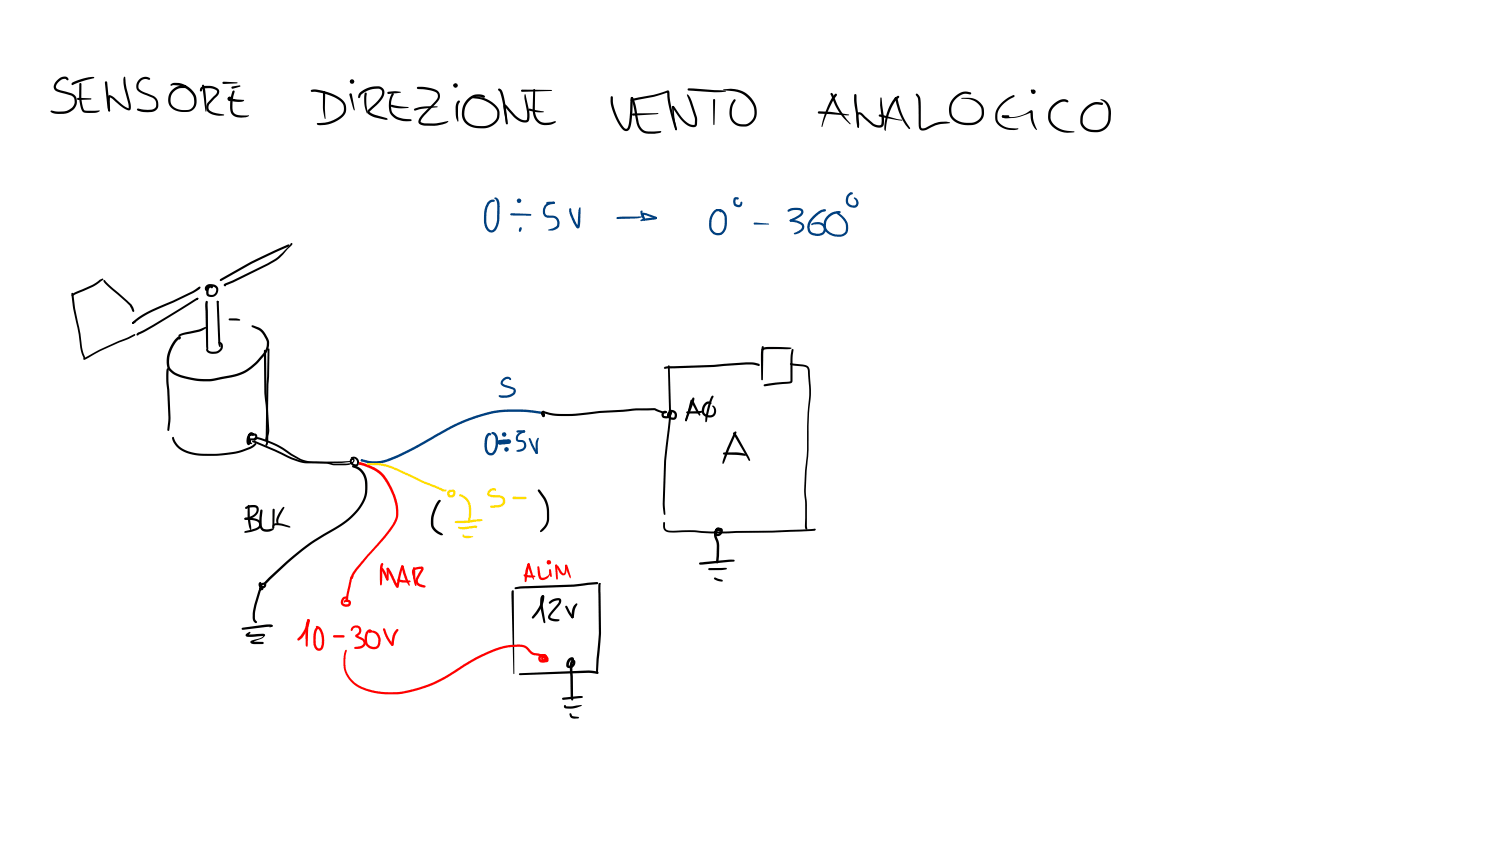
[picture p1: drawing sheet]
<svg xmlns="http://www.w3.org/2000/svg" width="449mm" height="254mm" viewBox="0 0 449 254" stroke-linecap="round" stroke-linejoin="round" font-family="sans-serif">
<g fill="#000">
<path d="M17.1 24.1a2.25 2.25 0 0 1 3.2-.8l.3 .4-.1 .3-.3 .1-.5-.4a2.88 2.88 0 0 0-2.9 2.6l.7 .6 4 1.1a2.89 2.89 0 0 1 .3 5 6.5 6.5 0 0 1-6 .9l-.7-.5 .3-.3 1.4 .3a5.3 5.3 0 0 0 4.6-1 2.21 2.21 0 0 0-.1-3.8l-3.1-.8a1.9 1.9 0 0 1-2.1-1.8l.3-.9zM21.6 24.8l4-1.4 2-.3 .7 .2-4.7 1.4-1.8 .8-.4-.3zM23.2 29.4l4.1 .1 .2 .2-.2 .1-3.9 .2-.2-.1zM23.9 25h.4l.1 .2v4a7.5 7.5 0 0 0 .9 3.8l1 .2 3.5-.1 .1 .2-.2 .2a5.3 5.3 0 0 1-3.4 .4 1.74 1.74 0 0 1-2.1-1.8l-.5-2.9zM31.6 24.5l.2-.1 .4 .3 .7 8.6a.67 .67 0 0 1-.6-.9zM37.2 23.1l.2-.1 .2 .4a23.3 23.3 0 0 0 1.4 7.2l.3 1.4a.85 .85 0 0 1-.4 1.1 .85 .85 0 0 1-1.1-.3l-5-3.7 .2-.1v4.2l-.4 .1-.2-4.5 .4-.3 1 .4 3.1 2.6 1.7 1-.1-1.5a23.5 23.5 0 0 1-1.5-7.1zM32.7 32.9l.3 .3-.2 .2-.3-.2zM41.7 23.9a2.37 2.37 0 0 1 3.4-.3l-.4 .4-.5-.2a2.02 2.02 0 0 0-2.3 .8 2.02 2.02 0 0 0 .2 2.4l4 1.8a2.52 2.52 0 0 1 1.5 2.6 2.52 2.52 0 0 1-2.1 2.2 8.5 8.5 0 0 1-4.2-.4l-.3-.3 .4-.4a8.2 8.2 0 0 0 4.7 .2 1.99 1.99 0 0 0-.3-3.4l-1.9-.7a3.9 3.9 0 0 1-2.9-2 2.81 2.81 0 0 1 .7-2.7zM51.2 25.3l.5-.3a6.4 6.4 0 0 1 7 3.5l.3 1.7a3.2 3.2 0 0 1-4.1 3.4 3.8 3.8 0 0 1-4.4-4.2 4.2 4.2 0 0 1 3.8-3.7h1.5l.3 .4-.3 .3h-1.5a3.3 3.3 0 0 0-2.9 2.3 3.3 3.3 0 0 0 .9 3.6 5.4 5.4 0 0 0 5.3 .1l.5-.8a4.2 4.2 0 0 0-2.2-5 6.4 6.4 0 0 0-3.8-1.1l-.8 .3zM60.3 26.2a5 5 0 0 1 5.3 .6 1.66 1.66 0 0 1-.6 2.1l-2.2 2.4a1.36 1.36 0 0 0 .3 2l1 .5 3.2 .7a5.8 5.8 0 0 1-4.5-.6 2.03 2.03 0 0 1-.5-3.1l2.6-2.6 .2-.9a2.86 2.86 0 0 0-2.4-.9l-1.8 .2-.6 .9a.84 .84 0 0 1-.1-1.2zM60.7 25.5l.2-.1a4.4 4.4 0 0 1 .8 2.7l.2 4.9-.1 .5a6.7 6.7 0 0 1-.6-3.5zM66.8 24.6l4.5 .2-4.3 .4-.2-.1z"/>
<path d="M68.4 29.4l4.7 .5 .1 .2a5 5 0 0 1-4.8-.5zM68.7 29.3l.3-.1 1.5 .6v.3a1.87 1.87 0 0 1-1.9-.5zM69.5 26.1l2.4-.5 .3 .2-2.5 .8-.2-.1zM69.7 27.3l.4-.2 .3 .3-.3 1.2a7.1 7.1 0 0 0 .1 5.3l1.3 .6 3.2 .2-1 .5h-2.3a2.59 2.59 0 0 1-2.4-3l.2-2.6zM93.3 27a11.1 11.1 0 0 1 7.2 1.5 4.4 4.4 0 0 1 3.3 4.6l-.1 .7a7.5 7.5 0 0 1-6.2 3.7h-2.2l-.3-.3 .4-.3a9.9 9.9 0 0 0 6.4-1.9 3 3 0 0 0 1.3-3 3 3 0 0 0-2.1-2.5 16 16 0 0 0-7.4-1.9l-.3-.1zM97 27.4h.5l.1 .2-.1 8.1-.6-3.1zM104.9 28.1l.3-.1 .3 .3 .9 4.6-.1 .2-.4-.7-1.1-4zM107.9 27.8a6.8 6.8 0 0 1 6.6-1.6 2.21 2.21 0 0 1 .1 3.4l-1.2 1.5-2.6 2.5 1.4 .7 3.9 1.2 .2 .3-.7 .1-3.2-.7a3.3 3.3 0 0 1-2.2-1.4l.1-.7 1-1a7.3 7.3 0 0 0 3.3-4.3 1.12 1.12 0 0 0-1.2-1.2 6.6 6.6 0 0 0-5.2 2.1l-.2 .5-.5 .2v-.9zM109.5 27.8h.4l.1 .3-.1 2.5 .4 3.3-.2 .1-.4-1-.4-2-.1-2zM116.2 27.6l2.3-.2 1.8 .3-3.8 .5-.2-.1zM117.2 31.5l5.4 .7-2.7 .3a4 4 0 0 1-2.8-.8zM117.5 28.1l.3-.2 .3 .3a6.8 6.8 0 0 0-.7 5 3.5 3.5 0 0 0 2.3 2.1l3.5 .5h.2v.4a6.1 6.1 0 0 1-5.7-1.4 6 6 0 0 1-.5-6.1z"/>
<path d="M124.4 32.6a14.5 14.5 0 0 1 6.9-.6l-5 .7-1.8 .5-.4-.3zM125.1 26.1l1.7-.1a7.1 7.1 0 0 1 4.7 1.5 2.45 2.45 0 0 1-.7 3.5l-4.4 4.8a.6 .6 0 0 0-.3 .7 .6 .6 0 0 0 .7 .4l.3 .1a17 17 0 0 0 6.8-.6l.5-.1v.3a10.3 10.3 0 0 1-7 1.1l-.4-.1a1.34 1.34 0 0 1-1.4-.8 1.34 1.34 0 0 1 .4-1.6l4.4-4.7a2.1 2.1 0 0 0 .9-2.1v-.1a2.15 2.15 0 0 0-2.1-1.2l-3.8-.4-.4-.3zM137.4 30.2l.2-.1 .4 .4-.6 1.5v4.5a7.9 7.9 0 0 1-.7-4.8zM140.3 29.7a4.4 4.4 0 0 1 5-1.1l.2 .4-.5 .3a4.5 4.5 0 0 0-5.7 5.3 4.3 4.3 0 0 0 5.1 3.2 4 4 0 0 0 4.7-4.3v-.1a7.2 7.2 0 0 0-5.8-3.8l-1.8-.3a7.6 7.6 0 0 1 8.1 3.5l.2 .7a4.7 4.7 0 0 1-5.4 5 5.1 5.1 0 0 1-5.8-3.5 6 6 0 0 1 1.7-5.3zM149.5 26.6h.3l.7 .5 .8 2.4 1 7.5-.3 .3-.2-.2a36.5 36.5 0 0 0-2-9.7l-.4-.5zM151.2 31.4a.95 .95 0 0 1 1.1 .6l2.3 2.6a3.4 3.4 0 0 0 3.4 1.4l.1-1.8-.8-4.7 .2-1.3 .2 .5a20.1 20.1 0 0 1 1.1 6.4v.7a1.46 1.46 0 0 1-2.3 .8l-1.1-.5-1.3-1.1-2.8-3 .3-.2 .7 5.2-.3 .3-.2-.2-.8-5zM156.4 27l9.2 .1-9 .4-.2-.1zM158.6 32.7l4.6 .8-.8 .2-1.9-.1-1.7-.4-.3-.3zM160 26.8h.4l.1 .2-.1 5.7a3.5 3.5 0 0 0 3.3 4.1l2.8-.5 .2 .2a3.9 3.9 0 0 1-3.6 1 4.2 4.2 0 0 1-3.3-4.8zM183.3 28.9h.4a16.3 16.3 0 0 0 3.1 8.9l1 .8 .3-.1 .3-.5 .4-2.4 .4-6.1 .3-.4 .4 .3-.4 6.2-.4 2.4a1.39 1.39 0 0 1-1.1 1.3 1.39 1.39 0 0 1-1.6-.8 16.4 16.4 0 0 1-3.2-9.3zM189.2 29.8l6.8-1.4 4.2-1.3a.58 .58 0 0 1 .6 .7l.5 3.9 1.7 7-.2 .4-.3-.2-.3-1.2-1.6-5.9-.5-4.2 .3 .1-4.3 1.3-6.6 1.3-.3-.1zM189.3 29.2l.4-.1a10 10 0 0 1 1.5 5.5l.4 2.2a3.3 3.3 0 0 0 1.9 2.5l.9 .1 3.7-.1 .3 .2-.2 .3a8.6 8.6 0 0 1-5.2 0l-.4-.2a4.4 4.4 0 0 1-1.6-2.6z"/>
<path d="M189.6 34.1l7.9-.1-.8 .3-6.8 .4-.2-.1zM201.7 31.8l.5 .2 2.2 3a4.4 4.4 0 0 0 3.9 2.4l.1-2-2.4-6.9 .2-.2 .5 .4 .8 1.7 1.6 4.8v2a1.22 1.22 0 0 1-2 .8l-1.5-.8a15.7 15.7 0 0 1-3.7-4.7zM201.6 31.9l.3-.1 .3 .3 .1 3 .8 3.7-.3 .3-.3-.2-.6-3.7zM206.3 26.6l1.9-.1 9.6 .8a2.54 2.54 0 0 1-2.1 .4l-9.2-.6-.3-.3zM214 29.8h.4l.1 .2-.2 7.3-.2 .2-.1-.2zM217 26.8a8.1 8.1 0 0 1 9.8 5 4.4 4.4 0 0 1-1 5 4.4 4.4 0 0 1-5.1 .7 5 5 0 0 1-1.2-6.8l.6-.8 .5-.1 .1 .4-.6 .9a4.3 4.3 0 0 0 1.1 5.9 3.7 3.7 0 0 0 4.2-.8 3.7 3.7 0 0 0 .7-4.1 7.4 7.4 0 0 0-7-4.8l-2.1-.2zM245.4 33.5h3.7l5.6 1-.7 .1-8.4-.5-.3-.4zM249.2 27.9l.2-.1 .5 .4 1.9 4.4 2.2 3.2 1.1 1.3-.1 .2a16.7 16.7 0 0 1-4.5-5.8l-1.4-3.2zM250.4 28.2l.3-.1 .4 .3a37.1 37.1 0 0 0-4.6 9.7l-.1-.2a24.1 24.1 0 0 1 4-9.7zM256.3 28.3h.5l.1 .2 .8 8.5v1.1l-.3 .2-.2-.2-.4-4.1a15 15 0 0 1-.5-5.7zM257.2 33.8l.6-.1 .7 .2 3.5 3.2a1.8 1.8 0 0 0 2.3 .3l.2-1.2a26 26 0 0 1-.4-6.8l.2-.2 .1 .2 .2 2.1a14.9 14.9 0 0 1 .5 5.8 1.57 1.57 0 0 1-2.4 .8l-1.1-.5-3.4-3.1-.5-.2-.3 1.7 .3 2.1-.3 .2a6.7 6.7 0 0 1-.4-4.3zM257.3 37.9h.1l.2 .3-.2 .1z"/>
<path d="M263.7 34.4h.8l6.2 1.7h-1.1l-5.7-1.1-.3-.3zM268.5 29.2l.2-.1 .4 .3-.6 .8-.3-.3zM268.5 29.2h.5l.3 .6a22.4 22.4 0 0 0 3.7 8.8l-.1 .1a13.4 13.4 0 0 1-3.5-5.8zM268.4 29.4l1-.7 .4 .4a15.7 15.7 0 0 0-4.1 9.8v.3l-.3-.1a14 14 0 0 1 3-9.7zM274.8 28.1l.4 .1 .9 1.3 .1 8 .2 .9a1.12 1.12 0 0 0 1.6-.2 8.1 8.1 0 0 1 7-1.4l-.2 .1a17.5 17.5 0 0 0-7.4 2.2 1.32 1.32 0 0 1-1.4-.2 1.32 1.32 0 0 1-.4-1.3l-.2-7.2-.1-1-.6-1zM286.1 29.2a4.6 4.6 0 0 1 4.1-1.7l.9 .2 .2 .3-.3 .3-.9-.1a4.6 4.6 0 0 0-4.2 2.4 4.6 4.6 0 0 0 .4 4.9 6.4 6.4 0 0 0 7.3 .4l.4-.5a3.2 3.2 0 0 0 .4-2.7 4.7 4.7 0 0 0-3.8-3l-2.1-.1-.1-.2a6.4 6.4 0 0 1 4.8 .7 4 4 0 0 1 1.8 5 4 4 0 0 1-4.7 2.4 5 5 0 0 1-5.6-3.8l.2-2.5zM300.6 34.7h.4a9.4 9.4 0 0 0 8.3-1.7 .68 .68 0 0 1 .5 1 9.7 9.7 0 0 0 1.2 4.8l-.1 .2a4.3 4.3 0 0 1-1.7-3.6l-.1-1.9 .3 .2a13.2 13.2 0 0 1-8.7 1.5zM300.5 34.8l.3-.2 .3 .4-.3 .2zM300.7 34.6h1.7l.4 .3-.4 .3h-1.6l-.3-.3zM300.5 30.8l2.1-1.6 1.3-.7 .4 .1-.1 .5-1.1 .5a6.2 6.2 0 0 0-3.9 6.1v.1a3.8 3.8 0 0 0 3.7 2.6l2.6 .2a5.9 5.9 0 0 1-5.5-.7 4.3 4.3 0 0 1 .2-6.8zM309.3 27h.4v.4h-.4zM309.3 27h.5l.4 .4v.5h-.6z"/>
<path d="M309.2 27.1l.4-.1 .1 .4-.2 .1zM315.8 31.4a3.8 3.8 0 0 1 4.5-1.3l.1 .5-.4 .1a4.1 4.1 0 0 0-4.7 2.8 4.1 4.1 0 0 0 3 5.3l4 .7a6.8 6.8 0 0 1-5.9-1 4.6 4.6 0 0 1-.6-7.1zM325.6 32.3a4.7 4.7 0 0 1 3.9-1.7l1.1 .2 .3 .3-.4 .4-1.1-.2a4.5 4.5 0 0 0-4.2 6.3 4.2 4.2 0 0 0 7.2-1.7l.1-1.9a4 4 0 0 0-2.4-4.1 2.93 2.93 0 0 1 3.1 3l-.1 3a4.8 4.8 0 0 1-6.4 3.6 3.6 3.6 0 0 1-2.5-5l.5-1.1zM21.6 88.3l.9-.6 5.1-2.2 2.3-1.6 .9-.4 .2 .2-3.1 2.3-6.1 2.8-.3-.1zM31.1 84l.4 .1 1.6 1.6 6.2 5.5 .7 1.1 .2 1.2-.5-.1-.8-1.8-1.1-1-5.9-5.2a1.49 1.49 0 0 1-.8-1.4zM39.7 96.6l2-1.6 2.6-1.5 7.5-3.3 6-2.9 1.9-1.3h.4l-.2 .7-1.9 1.1-13.4 6.2-2.5 1.5-2 1.6h-.4zM39.8 96.6l.7-.4 .3 .3-.8 .6-.4-.2zM59 89.4a.32 .32 0 0 1 .5 .2 .32 .32 0 0 1-.4 .4l-.3-.2zM59 89.4l.3-.1 .1 .5h-.3zM58.8 89.8l.2-.2 .2 .2-.2 .2zM41.2 99.9l4.7-2.5 12.8-7.9 .7-.1-.1 .4-4.8 3.1-8.2 5-4.6 2.4a.45 .45 0 0 1-.8 0zM58.9 89.6l.5-.2-.4 .6z"/>
<path d="M61.8 90.3h.4l.1 .3 .1 14.3a1.45 1.45 0 0 0 1.7 .6 1.75 1.75 0 0 0 2.1-2l-.7-.7a.79 .79 0 0 1 1.3 .4 2.47 2.47 0 0 1-3.1 2.9 1.38 1.38 0 0 1-1.8-1.5l-.3-13zM61.8 85.7l.8-.5 1.4 .1a1.96 1.96 0 0 1 1.3 2.5 1.96 1.96 0 0 1-2.5 1.2 1.89 1.89 0 0 1-.5-3.1 .79 .79 0 0 1 .9-.3 .79 .79 0 0 1 .6 .8l-.8-.1-.4 .7a.91 .91 0 0 0 .2 1.3 1.33 1.33 0 0 0 1.8-.5 1.33 1.33 0 0 0-.5-1.8h-1.5l-.5 .4-.1 .8-.5-.2a1.17 1.17 0 0 1 .3-1.3zM65.1 90.3l.5 .1-.1 .3-.5-.1zM65.1 90.3l.3-.1 .1 .5-.3 .1zM65.1 90.3h.4l.1 .4 .6 13.2-.2 .2-.3-.4-.2-.8zM66.1 83.7l9-5.1 8.4-4 2.9-1.3h.4l-.2 .6-11.2 5.2-9 5.2-.4-.1zM67.2 85.2l13-6.2a15.4 15.4 0 0 0 5-3.7l2.2-2.5a.5 .5 0 0 1 .3 .6 .5 .5 0 0 1-.4 .4l-1.9 2a12.8 12.8 0 0 1-5 3.7l-10.4 5.2-2.4 .9v-.3l.2 .3a.36 .36 0 0 1-.6 .1 .36 .36 0 0 1 0-.5zM68.7 95.6l2.2-.1 1.2 .5-.2 .2-3-.1-.3-.3zM21.5 87.9l.2-.1 .3 .3 .5 4.4 1.6 7.7 .6 4.3 .8 2.5-.1 .6-.2-.2 4.8-2.6 10.2-4.6 .4 .2-1.9 1.2-8.5 3.6-4.7 2.7-.5-.1v-.6a10.7 10.7 0 0 1-1.1-4.6l-.7-4.4-1.2-5.6zM50 110.6l.3-.2 .4 .3-.2 3.6 .7 10.9-.4 3.8-.3 .2-.3-.2 .3-3.8-.6-10.9zM53.6 100.4l1.4-.6 4.6-1 2-.8 .3 .3-1.2 .8-.9 .4-4.6 .9-1.4 .5-.3-.3zM52.7 101.6l1.1-.8 .4 .3-.3 .7-.3-.5 .3 .2a8.6 8.6 0 0 0-2.8 9 8.1 8.1 0 0 0 5.6 2.6 19.6 19.6 0 0 0 9.7-.1l2.9-.5a15.2 15.2 0 0 0 10.6-8.5l.1-1.6-.9-1.9-1.2-1.3-2.5-1.4 .3-.3 .3 .1a6 6 0 0 1 4.6 4.5 5.1 5.1 0 0 1-.5 3.4 16.6 16.6 0 0 1-10.7 7.7l-2.8 .5a21 21 0 0 1-14.9-1.7 4.1 4.1 0 0 1-1.7-4.6 11.5 11.5 0 0 1 2.7-5.8z"/>
<path d="M79.3 105l.2-.1 .3 .3 .1 12.6 .9 11.2-.5 4.3a.33 .33 0 0 1-.3 .4 .33 .33 0 0 1-.3-.5l.5-4.2-.9-11.2zM80.4 104.5l.4 .2-.1 8.3-.4 17.8-.2 1.1-.3 .4-.3-.4zM51.7 131.1l.2-.1 .3 .3a6.5 6.5 0 0 0 5.7 4.4 35.7 35.7 0 0 0 14.8-.8l2.1-.8 1.6-1.2h.4l-.1 .5-1.1 .9-2.7 1.1a34.7 34.7 0 0 1-16.5 .6 5.9 5.9 0 0 1-4.7-4.9zM74.8 129.9a.76 .76 0 0 1 .9-.2 .76 .76 0 0 1 .4 .8l-.8-.1a3 3 0 0 0-.6 2.5l-.3 .1v-2.1a.96 .96 0 0 1 1.1-.9h.7a1.02 1.02 0 0 1 1 1.1 1.02 1.02 0 0 1-1.1 .9l-1 .1 .2-.1 .2 .8a.27 .27 0 0 1-.1 .4 .27 .27 0 0 1-.4-.1l-.2-.3a.92 .92 0 0 1 .3-1.3l1.2-.1 .2-.3v-.4l-1.4 .1v2a.58 .58 0 0 1-.7 .6 .58 .58 0 0 1-.4-.8l.1-1.6zM75.7 132.2l1.3 .2 10.6 4.8a13.8 13.8 0 0 0 7.3 1.2l2.8 .1a20 20 0 0 0 7.1 .4l1-.4 .2-.4-.3-.2-.2 .6 .4 .5 .9 .3 .3-.3a1.2 1.2 0 0 0-1-1.5l-.9-.3a1.56 1.56 0 0 1 2.4 .8 1.28 1.28 0 0 1-.4 1.8 1.28 1.28 0 0 1-1.8-.4 1.14 1.14 0 0 1 .2-2l.6 .2 .1 .7-.4 .5-.9 .5a16.5 16.5 0 0 1-6.7-.2l-3.4-.2a14.1 14.1 0 0 1-7.5-1.1l-5-2.5-6.6-2.7zM76.3 131.5l.4-.2 .3 .3-.6 .6-.2-.2zM76.5 131.2l.3-.1a25.5 25.5 0 0 1 10.6 4.9l2.8 1.6 2.7 .7 12.2 .1-2.6 .4h-9.7l-2.6-.6-3-1.7a25.5 25.5 0 0 0-10.4-4.8l.1-.4 .1 .4-.5 .1zM105.7 139.6l.3-.1a5.7 5.7 0 0 1 4.2 6.6 11.6 11.6 0 0 1-4.6 9.1l-2.3 1.9-3.1 2a66.3 66.3 0 0 0-13.9 9.9l-6.5 6.2-.2-.4 .1 .5a.39 .39 0 0 1-.5-.1 .39 .39 0 0 1 0-.5l8.9-8.2a69.5 69.5 0 0 1 13.3-8.9 15.8 15.8 0 0 0 8-9.7 7.7 7.7 0 0 0-1-6.2l-1.2-1-1.5-.6zM73.7 152l.6-.3a2.54 2.54 0 0 1 3.1 .3 2.58 2.58 0 0 1-1.9 3.4l-1.9 .5-.3-.3 .2-.3a3.2 3.2 0 0 0 3.4-2.7l-.2-.3-.6-.2-1.2 .1-1.1 .4-.3-.3zM73.4 155.3h1.9a2.66 2.66 0 0 1 3 1.6 1.64 1.64 0 0 1-1 1.9l-3.5 1-.5-.3 .2-.2 3.5-1 .5-.4 .2-.5a1.34 1.34 0 0 0-1.6-1.4l-2.6-.1zM74.4 151.5l.2-.1 .3 .3 .1 4.1a5.7 5.7 0 0 1 .2 3.2l-.5-.9-.3-2.2zM78.2 152.9h.5l.1 .2-.3 2.6 .1 2.1a1.27 1.27 0 0 0 1.5 1l1.8-.3 .2 .2a2.9 2.9 0 0 1-2.4 .7 2.02 2.02 0 0 1-1.9-2.4z"/>
<path d="M81.9 157.2a2.74 2.74 0 0 1 2.8-.1l2.1 .6 .3 .4-.4 .1-2.1-.5a2.44 2.44 0 0 0-2.3 0l-.1 .8a.63 .63 0 0 1-.4-.9zM81.8 152.6h.5l.1 .3-.1 5.4-.3 .3-.3-.3zM84.9 152.1l.3-.1 .1 .3-1.7 3.1v1.6l-.3 .3-.4-.8 .1-1.1 .6-1.5zM77.8 174.6h.5l.1 1 .6 .1 .2-.3-.6 .3-.3 .9 .3 .1-.4 .5a18.9 18.9 0 0 0-1.7 8.1l.1 .6 .5 .6a.72 .72 0 0 1-.8 .2 .72 .72 0 0 1-.4-.8l-.1-.6a19.5 19.5 0 0 1 1.8-8.3l.3-.5a.57 .57 0 0 1 .8-.4 .57 .57 0 0 1 .1 .9 .57 .57 0 0 1-.9-.3l-.1-.5a1.13 1.13 0 0 1 .6-1.3 1.13 1.13 0 0 1 1.5 .5l-.1 .3a1.15 1.15 0 0 1-1.6 .6 1.15 1.15 0 0 1-.4-1.7zM72.5 188.3l7.3-1h1.6l.4 .4-.3 .3-.2-.2v.1l-8.5 1-.2-.1zM73.8 190.1l1.1-.6 .2 .1-.1 .3-.7 .7-.1-.3 5-.2a.72 .72 0 0 1 .2 .8 .72 .72 0 0 1-.7 .5l-3.1 1.2 .1-.3 3.1 .2 .3 .3-.1 .2-2.8 .2-.9-.3a.49 .49 0 0 1-.2-.6 .49 .49 0 0 1 .5-.3l2.6-.7 .8-.8 .1 .2-4.3 .3a.72 .72 0 0 1-.8 0 .72 .72 0 0 1-.3-.8zM80.8 187.9l.7-.5 .3 .3-.8 .4z"/>
<circle cx="189.6" cy="29.4" r=".35"/>
<circle cx="201.9" cy="32.1" r=".29"/>
<circle cx="268.7" cy="29.4" r=".33"/>
<circle cx="39.9" cy="96.9" r=".29"/>
</g>
<g fill="#000">
<path d="M105.3 24l.5 .1 .1 .3-.5 .4-.3-.5z" fill-rule="evenodd"/>
<path d="M136.1 25.3l.6 .1-.4 .6-.3-.4z" fill-rule="evenodd"/>
<path d="M136.2 25.3h.5v.4l-.4 .2-.3-.4z" fill-rule="evenodd"/>
<circle cx="68.9" cy="29.6" r=".71"/>
<circle cx="105.5" cy="24.4" r=".41"/>
<circle cx="105.6" cy="24.5" r=".71"/>
<circle cx="136.5" cy="25.7" r=".39"/>
<circle cx="136.6" cy="25.6" r=".71"/>
<circle cx="310" cy="27.5" r=".71"/>
</g>
<g fill="#f00">
<path d="M107.7 138.8l.5-.1 .2 .4-.1 .2-.5 .1-.2-.4z"/>
<path d="M107.7 138.8a11.7 11.7 0 0 1 10.1 7.9 12.6 12.6 0 0 1 1.2 9.5 39 39 0 0 1-7.2 9.2 35 35 0 0 0-5.6 7l-.4 1.2-.5-.1-.1-.3 .4-1.1a36.6 36.6 0 0 1 5.8-7.1 37.2 37.2 0 0 0 7.1-9.4 14.4 14.4 0 0 0-2.5-10.6 11.2 11.2 0 0 0-8.1-5.6l-.3-.4z"/>
<path d="M114.3 169l.3-.2 .4 .4-.3 1.5-.2 4.6-.2 .3-.3-.3-.1-3.4 .1-2z"/>
<path d="M114.2 170.4h.6l.5 .7 .9 1.8 .2 1.1-.2 .1-.4-.2-1.3-3-.3-.1z"/>
<path d="M116 170.4l.3-.1 .3 .3v3.1l-.4 .4-.3-.3z"/>
<path d="M116.1 170.4h.5l.7 1 2.1 4.3-.5 .1 1.1-5.1 .4-1h.5l.1 .3-.6 1.6-.7 4.1a.56 .56 0 0 1-.6 .6 .56 .56 0 0 1-.6-.7l-2.5-5z"/>
<path d="M120.4 169.6h.5l.2 .3 1.8 5.5-.2 .3a7 7 0 0 1-1.7-3.5l-.7-2.3z"/>
<path d="M119.2 173.8l3.7 .3 .2 .3-.2 .2a6.6 6.6 0 0 1-3.5-.3z"/>
<path d="M124 170.2l.2-.1 .3 .3 .4 4.8-.2 .4-.4-.4-.4-1.8z"/>
<path d="M124.6 175.5h.3z"/>
<path d="M123.9 170.6l.5-.3a2.23 2.23 0 0 1 2.6 0v.6l-1.5 2.7-.2 .6 .4 .7 1.9 .8v.4a3 3 0 0 1-2.6-.8l-.4-.9 .1-.9 1.7-2.9-1.6 .2a.79 .79 0 0 0-.6 1.2l.7 3.3-.2 .4-1.1-3.9v-.8z"/>
<path d="M105.1 173l.3-.3 .3 .4-1.3 6.6-.3 .3a1.65 1.65 0 0 1-.2-1.8z"/>
<path d="M102.8 179.2a.86 .86 0 0 1 1-.3 .86 .86 0 0 1 .6 .8l-.1 .6-.2 .1-.3-.1-.1-.7h-.3l-.5 .9a.71 .71 0 0 0 1 .8l.6-.2 .1-.5-.9-.1-.4 .2a.66 .66 0 0 1 .1-.8 .66 .66 0 0 1 .9-.1 1.12 1.12 0 0 1 .9 1.4 1.12 1.12 0 0 1-1.4 .8 1.53 1.53 0 0 1-1.6-1.1 1.53 1.53 0 0 1 .6-1.7z"/>
<path d="M92.2 185.8h.6a7.7 7.7 0 0 1-3.3 6.3l-.3-.4a9.7 9.7 0 0 0 2.9-5.6z"/>
<path d="M92.2 185.8h.6v.6h-.5z"/>
<path d="M92.2 185.8l.3-.1 .4 .4-.4 1.7-.2 5.9-.3 .2-.3-.6-.1-3.8 .2-2.3z"/>
<path d="M94.7 187.9a1.22 1.22 0 0 1 1.8 .9 6.2 6.2 0 0 1 .2 5.9 1.46 1.46 0 0 1-1.6 .3 1.46 1.46 0 0 1-1-1.3 7.7 7.7 0 0 1 .7-5.5l.3-.1 .3 .3a7 7 0 0 0-.2 5.9l.5 .2a1.23 1.23 0 0 0 .8-1.6 4.9 4.9 0 0 0-1.3-4.6z"/>
<path d="M100 190.6l3-.1 .4 .3-.4 .4h-2.8l-.3-.4z"/>
<path d="M105.6 188a1.68 1.68 0 0 1 2.7 .4 1.68 1.68 0 0 1-1.2 2.4v-.2l1.8 .8a1.67 1.67 0 0 1 .8 1.9 1.67 1.67 0 0 1-1.8 1.2l-1.4 .1-.3-.3 .3-.3 1.3-.2a1.02 1.02 0 0 0 1.2-.6 1.02 1.02 0 0 0-.4-1.2l-1.5-.7a.61 .61 0 0 1-.6-.7 .61 .61 0 0 1 .7-.5l.5-.8-.2-.9-1.1-.2-.9 1-.3-.3z"/>
<path d="M110.1 189.2l.5-.4a.63 .63 0 0 1 .7 .1 .63 .63 0 0 1 .2 .6l-.6-.1a3 3 0 0 0 .1 4.3 1.39 1.39 0 0 0 1.5 .4 1.39 1.39 0 0 0 .9-1.2l.1-1.2-.4-1a1.93 1.93 0 0 0-2-1h-.4a1.66 1.66 0 0 1 2.8 .3l.6 1.4v1.6a2.12 2.12 0 0 1-1.5 1.7 2.12 2.12 0 0 1-2.2-.6 4 4 0 0 1-.3-4.9z"/>
<path d="M115 188.5l.2-.1 .3 .2 1 2.4 1.5 2.4a.59 .59 0 0 1-.6 .2 .59 .59 0 0 1-.5-.5l-1.4-2.6-.6-1.7z"/>
<path d="M118.9 188.7l.3-.1 .3 .3-1 2-.6 2.7h-.5v-.6a5.5 5.5 0 0 1 1.5-4.3z"/>
<circle cx="108" cy="139" r=".37"/>
<circle cx="116.3" cy="170.6" r=".33"/>
<circle cx="120.7" cy="169.9" r=".35"/>
</g>
<g fill="#004080">
<path d="M108.4 137.7l.4 .1v.5h-.5z"/>
<path d="M108.3 137.8l2.2 .4a13.2 13.2 0 0 0 8.7-1.7l4.7-2.3 10.9-6.2a39.7 39.7 0 0 1 22.7-5.2l4.6 .6 1.1 .4a.39 .39 0 0 1 0 .5 .39 .39 0 0 1-.5 .1l-.7-.3-3-.4a37.3 37.3 0 0 0-22 4l-12.8 7.1-3.9 2a15.4 15.4 0 0 1-9.2 2.2l-2.7-.6-.2-.4z"/>
<path d="M150.7 113.8a1.55 1.55 0 0 1 2.6-.1l-.3 .3-.6-.4a1.62 1.62 0 0 0-1.6 1.4l.6 .4 2.9 .9a1.31 1.31 0 0 1-.3 2.2l-1.7 .7-1.9 .1-.7-.3-.1-.2 .2-.3h2.4l1.7-.8 .2-.6-.2-.3-1.9-.6a1.6 1.6 0 0 1-1.8-1.5z"/>
<path d="M146.2 130l.3-.2a.44 .44 0 0 1 .7 .2 .44 .44 0 0 1-.2 .6l-.2-.1a5.4 5.4 0 0 0-.2 5.1l.3 .2a1.13 1.13 0 0 0 1.5-1.2l.3-1.5-.1-1.8-.4-.8-.8-.4a.57 .57 0 0 1 .4-.6 .57 .57 0 0 1 .7 .3l.8 1.3 .1 2a4.1 4.1 0 0 1-1.4 3.3 1.93 1.93 0 0 1-2-.3 1.93 1.93 0 0 1-.7-1.9 5.3 5.3 0 0 1 .9-4.2z"/>
<path d="M149.6 132.5l2.4-.2 .4 .2-.3 .3-2.2 .3-.3-.1z"/>
<path d="M155 129.1l2.1-.1 .4 .4-.3 .3h-2l-.3-.3z"/>
<path d="M155.4 130l1.2-.8h.8a.98 .98 0 0 1-1 .8l-.9 .9-.1 .8 1.7 .4a1.79 1.79 0 0 1 .7 1.9 1.79 1.79 0 0 1-1.4 1.3l-.9 .2-.7-.3 1.4-.5a1.22 1.22 0 0 0 .8-1.9l-1.7-.3-.5-.5a1.86 1.86 0 0 1 .6-2z"/>
<path d="M158.7 131.4l.5 .1 2.1 4.3-.1 .2h-.5l-.5-.8-1-1.8-.6-1.7z"/>
<path d="M161.2 131.4l.2-.1 .2 .3a8.1 8.1 0 0 0-.3 4.2l-.3 .3-.3-.1v-.5a5.7 5.7 0 0 1 .5-4.1z"/>
<path d="M146.5 60.4l.6-.4a1.09 1.09 0 0 1 1.3 .2l-.1 .2-.7 .2a2.51 2.51 0 0 0-1.5 2.4 7.8 7.8 0 0 0 .3 5.4l.8 .6 .7-.1 .6-.9 .5-1.4 .1-5.5-.2-1-.7-.7a1.06 1.06 0 0 1 1.2 .1 1.06 1.06 0 0 1 .4 1.1v5.4l-.3 1.4a2.67 2.67 0 0 1-1.8 2.3 2.28 2.28 0 0 1-2.4-2.3 9.1 9.1 0 0 1 1.2-7z"/>
<path d="M153.1 64l6 .2 .3 .2-.3 .3-5.7-.1-.4-.3z"/>
<path d="M155.8 68.3l.4-.2 .3 .4-.3 1a.61 .61 0 0 1-.6-.5 .61 .61 0 0 1 .2-.7z"/>
<path d="M163.9 60.7l2.2-.2 .4 .3-.4 .4h-2l-.2-.1z"/>
<path d="M163.5 61.4l1.2-.7 1.7-.1-.1 .5-1.1 .2a1.87 1.87 0 0 0-1.6 1.3 1.87 1.87 0 0 0 .6 2h1.3a2.25 2.25 0 0 1 2.3 2.3 2.25 2.25 0 0 1-2.2 2.2l-1.2-.1 1.6-.6 1-.7a1.98 1.98 0 0 0-.3-2l-.7-.4h-1a1.96 1.96 0 0 1-2-.9 1.96 1.96 0 0 1 0-2.1z"/>
<path d="M170.8 62.5h.5a13.1 13.1 0 0 0 2.2 5.3l-.4 .1 .4-4.7 .5-1.1 .2 .2-.3 5.4a.66 .66 0 0 1-.5 .8 .66 .66 0 0 1-.8-.6 8.7 8.7 0 0 1-1.8-5.4z"/>
<path d="M185 65.2l1.6-.2h6.1l-1.7 .5-5.8 .2-.2-.1z"/>
<path d="M192.2 63.2h.5l-.1 .5 .5 1.3a.76 .76 0 0 1 .2 1.1 3.1 3.1 0 0 1-1.1-2.9z"/>
<path d="M193.1 65.9l.2-.2 .2 .2-.2 .2z"/>
<path d="M192.6 63.9h1.2l2.8 1a.4 .4 0 0 1 .4 .3 .4 .4 0 0 1-.3 .5l-3.8-1.3 .2-.3 .4 1.8-.2 .2-.7-1.7z"/>
<path d="M192.2 65.9l4.5-.9 .4 .4-.4 .4-4.4 .5-.2-.2z"/>
<path d="M214 63.4a1.63 1.63 0 0 1 2.1-.5l.4 .5v.2l-.4 .1-.6-.4a1.87 1.87 0 0 0-1.7 1.7 4 4 0 0 0 .5 4.6l.1 .1a1.95 1.95 0 0 0 2.9-2v-2.4a2.49 2.49 0 0 0-2.6-2.3 2.27 2.27 0 0 1 3.3 2.3 5.4 5.4 0 0 1-.7 4.3 2.61 2.61 0 0 1-3.2 .7 2.61 2.61 0 0 1-1.4-2.9l.3-2.2z"/>
<path d="M220.2 59.4l.7-.3 .4 .1 .3 .3-.3 .3-.6 .1-.1 .9 .3 .5 .9 .1 .4-.9a.58 .58 0 0 1 .5 .4 .58 .58 0 0 1-.2 .7 1.56 1.56 0 0 1-2.1 .2 1.56 1.56 0 0 1-.4-2.1z"/>
<path d="M226.2 66.8l4.5 .4-4.3 .2-.3-.4z"/>
<path d="M236.4 62.9a5.4 5.4 0 0 1 3.9-.4 1.34 1.34 0 0 1 .7 1.3 1.34 1.34 0 0 1-.9 1.2l-2.9 1.4h-.2l-.1-.5a6.9 6.9 0 0 0 3.3-2.1v-.5a3.3 3.3 0 0 0-3-.1l-.7 .3-.3-.3z"/>
<path d="M237 65.9h.4a5.9 5.9 0 0 1 3.4 1.1 1.52 1.52 0 0 1-.2 2.3l-1.8 .9-.5 .1-.2-.2 .2-.3a2.6 2.6 0 0 0 2.3-1.7l-.1-.5-.4-.3-1.3-.6-1.8-.3z"/>
<path d="M243.9 64.7l2.5-1.8 1-.2 .3 .1v.5a7 7 0 0 0-4.8 4.7 1.59 1.59 0 0 0 1.3 2 2.48 2.48 0 0 0 2.6-.4 1.43 1.43 0 0 0 .1-1.5 1.43 1.43 0 0 0-1.3-.8l-2.1 .3-.2-.3 .6-.5a3.2 3.2 0 0 1 3.1 .3 2.13 2.13 0 0 1 .5 2.7 2.13 2.13 0 0 1-2.5 1 2.76 2.76 0 0 1-2.7-1.6 2.76 2.76 0 0 1 .5-3.1z"/>
<path d="M248.1 64.8a4.4 4.4 0 0 1 4-1.4v.5a3.8 3.8 0 0 0-4.2 4.7 4 4 0 0 0 5.6 1 4.1 4.1 0 0 0-2-5.1l-.4-.3v-.4a4.5 4.5 0 0 1 3 6.1 4.4 4.4 0 0 1-6.5-.5 3.7 3.7 0 0 1 .5-4.6z"/>
<path d="M254.4 58.2l.4-.4a.66 .66 0 0 1 1 .2l-.5 .3a1.72 1.72 0 0 0-.9 2.2 1.72 1.72 0 0 0 2.1 1l.3-.8-.2-.7-.5-.6 .2-.2a1.64 1.64 0 0 1 1.1 2.3 1.64 1.64 0 0 1-2.6 .5 2.4 2.4 0 0 1-.4-3.8z"/>
<circle cx="157.2" cy="129.4" r=".33"/>
<circle cx="161" cy="135.8" r=".32"/>
<circle cx="196.7" cy="65.4" r=".33"/>
<circle cx="237.2" cy="66.2" r=".3"/>
</g>
<g fill="#004080">
<path d="M149.8 131.9l1.4-.1 .5 .2 .2 .5-.2 .5-1.8 .3z" fill-rule="evenodd"/>
<path d="M150.7 132l1.9-.3 .5 .2 .2 .5-.1 .5-.5 .2-1.5 .1-.5-.2-.2-.5z" fill-rule="evenodd"/>
<path d="M151 130.1l.4-.1 .3 .6h-.7z" fill-rule="evenodd"/>
<path d="M151.5 134.6l.7 .1-.2 .4h-.4z" fill-rule="evenodd"/>
<path d="M151.6 134.6h.5l.1 .3-.4 .5-.3-.5z" fill-rule="evenodd"/>
<path d="M155.5 59.9l.2-.1 .4 .4-.3 .6-.4-.6z" fill-rule="evenodd"/>
<circle cx="149.8" cy="132.6" r=".71"/>
<circle cx="151.2" cy="130.3" r=".36"/>
<circle cx="151.2" cy="130.3" r=".71"/>
<circle cx="151.9" cy="134.7" r=".34"/>
<circle cx="151.9" cy="134.8" r=".71"/>
<circle cx="155.7" cy="60.2" r=".37"/>
<circle cx="155.7" cy="60.2" r=".71"/>
</g>
<g fill="#fd0">
<path d="M110.1 139l3.2-.1a20.1 20.1 0 0 1 8.1 2.7l5.2 2.5 6.4 2.6 .9 .1a.77 .77 0 0 1-1.2 .5l-6.3-2.6a50.6 50.6 0 0 0-11.4-4.9l-1.7-.3h-3l-.2-.1z"/>
<path d="M134.4 147.2l.4-.3a.36 .36 0 0 1 .6 .2 .36 .36 0 0 1-.3 .5l-.2 .8h.8l.3-.7-.6-.3 .1-.5a1.05 1.05 0 0 1 1.2 .6 1.05 1.05 0 0 1-.4 1.3 1.24 1.24 0 0 1-1.8 .2 1.24 1.24 0 0 1-.1-1.8z"/>
<path d="M137.8 148.3a3.9 3.9 0 0 1 3.5 3.7l-.1 3.2-.3 1.4-.3 .3-.3-.3 .3-1.5a6.2 6.2 0 0 0-.8-5l-.9-.9-1.1-.4z"/>
<path d="M136.5 156.3l7.9-.6 .3 .3-.3 .3-5 .6h-2.7l-.2-.1z"/>
<path d="M137.4 158h2.1l2.9-.3a.45 .45 0 0 1 .7 .1 .45 .45 0 0 1-.3 .6l-.1-.4 .1 .2-3.3 .5a2.44 2.44 0 0 1-2.2-.5z"/>
<path d="M138.8 160.3l.2-.1 .4 .4 2.5 .3a2.99 2.99 0 0 1-2.6 .4l-.5-.3z"/>
<path d="M146.7 146.9a1.3 1.3 0 0 1 2.1 0l-.3 .3-.6-.2-.5 .2-.6 .9 .7 .3 2.6 .2a1.82 1.82 0 0 1 1.4 2 1.82 1.82 0 0 1-1.9 1.6l-2.2 .1-.4-.3 .4-.4 2.8-.4a1.01 1.01 0 0 0 .6-1.4l-.8-.6-1.9-.1a1.51 1.51 0 0 1-1.9-1z"/>
<path d="M153.8 149.1l3.8-.1 .4 .3-.4 .4h-3.5l-.3-.1z"/>
<circle cx="154.1" cy="149.3" r=".37"/>
</g>
<g fill="#000">
<path d="M199.4 110l14.7-.6 9.7-.7h2.4l1.5 .4 .2 .3-.3 .4-1.7-.4-2-.1-9.8 .8-14.7 .5-.3-.3zM200.4 109.6l.5 .2 .4 14.6-1.5 13.8-.4 12.8 .2 3.2-.3 .2-.2-.2-.3-3.2 .4-12.9 1.5-13.7zM207.8 119.3h.4a4.2 4.2 0 0 1-.6 2.6l-1.6 4.2-.2 .2-.3-.2v-.4zM213.5 118.8l.2-.2 .3 .3a25.8 25.8 0 0 0-1.9 7.5l-.4 .2a15.4 15.4 0 0 1 1.5-7.3zM228.5 104.7l.6-.5 1.2-.2 4.1 .1 3 .3-.6 .3h-6.7l-1.4 .5-.3-.3zM228.6 103.9h.4l.1 .2-.3 9.7-.2 .2-.3-.2-.1-6.9zM237 109l3.9 .3a1.87 1.87 0 0 1 2 2.1l.3 6.8-.5 5.6-.2 11.1-.8 12 .3 4.1 .2 7.5-.3 .3-.5-.7 .1-7.1-.3-4.1 .3-5.8 .6-6.2 .1-11.1a44.7 44.7 0 0 0 .1-12.8v-.2a1.04 1.04 0 0 0-1-.8l-4.1-.5zM237.4 104.9l.3-.3 .3 .3-.3 2.4-.1 7.4-1 .3-7.5 .8-.1-.3 .3-.3 1.2-.2 6.6-.6v-7.1zM162.5 123.4l.5-.2 .4 .2-.2 1.2-.1-.2 .3 .4-.3 .3-.5-.4 .1-1.1 .4 .6a.3 .3 0 0 1 .4 .3 .3 .3 0 0 1-.4 .3l-.7-.4zM163.1 123.4a34.7 34.7 0 0 0 14.2 .2l13.3-1.1 5.5-.1 2.6 .9h1.2a.73 .73 0 0 1-.4 .7 .73 .73 0 0 1-.8-.1l-2.5-.9-5.5 .1-10.8 .8a46.2 46.2 0 0 1-15.3 .5l-1.4-.4zM198.8 123.5a.73 .73 0 0 1 1.2 .1l-.8 .5 .1 .6a1.22 1.22 0 0 0 1.6-1l-.1 .8 .1 .4 .6 .3h.7l.2-.6-.2-.7-1.6-.5-.1-.2a1.72 1.72 0 0 1 2.1 .2 1.43 1.43 0 0 1 .3 1.9 1.43 1.43 0 0 1-1.9 .5l-.7-.7-.2-.9a.77 .77 0 0 1 .6-.9 .77 .77 0 0 1 .9 .5 1.69 1.69 0 0 1-1.3 1.6 1.69 1.69 0 0 1-1.9-.8zM207.2 119.9a.75 .75 0 0 1 1 .8l1.9 3.7-.2 .3-.2-.2-.8-1-1.6-3.1 .4-.1-1.7 5.8-.4 .2z"/>
<path d="M205.9 123.5l5.2-.2-.9 .5-1.2 .2h-2.9l-.2-.1zM211.4 121l1-.6 .8 .2 .2 .3-.3 .3-.5-.1a1.99 1.99 0 0 0-.9 3.1 1.55 1.55 0 0 0 2.3-.2 1.55 1.55 0 0 0-.4-2.2l.2-.2a2.02 2.02 0 0 1 .7 2.9 2.02 2.02 0 0 1-2.9 .4 2.34 2.34 0 0 1-.4-3.8zM216.9 135.8l4.5-.1 1.8 .3 .6 .4-.3 .3-6.3-.4-.4-.3zM220 129.7l.4 .1 .9 1.3 3.4 5.9 .3 .9-.1 .3-.4-.1-4.6-8zM220.3 129.6l.5-.1 .1 .3-3.7 8.8-.3 .5-.2-.6 .9-2.9zM131.5 150.1a.44 .44 0 0 1 .4-.2 .44 .44 0 0 1 .3 .3l-.2 .4a8.7 8.7 0 0 0-1.7 7.5l1.1 1.1 1.1 .7 .4 .3-.2 .3a4.2 4.2 0 0 1-3-1.9 8.9 8.9 0 0 1 1.7-8.4zM161.4 146.9h.5l1.6 2.2a10.7 10.7 0 0 1 .6 8.6l-1.1 1.4-.8 .5-.2-.2 1.6-2.2a10 10 0 0 0-.7-7.7l-1.6-2.2zM199 156.6h.4l.1 .2v1.6a1.23 1.23 0 0 0 1.3 .7l7.4-.1 5.5 .4 7.2-.2a247.3 247.3 0 0 0 23.4-.7l.4 .3-.2 .3a319 319 0 0 1-24.9 .8l-6.3 .1-6.6-.4-4.4 .1a3 3 0 0 1-3.1-.8l-.3-.8zM214.8 158.4l.9-.2 .5 .9-.4 .4-.4-.6-.3 1.2 .5-.1 .4-.5 .1-.5-.6 .1a1.09 1.09 0 0 0-.6 1.2l.7 2.2a17.2 17.2 0 0 1-.1 6.1l-.4 .4-.3-.6a14.2 14.2 0 0 0 0-6l-.5-1.1a1.99 1.99 0 0 1 1.5-3 1.05 1.05 0 0 1 1.1 .7 1.05 1.05 0 0 1-.5 1.2 1.19 1.19 0 0 1-1.8 .4 1.19 1.19 0 0 1-.1-1.8zM153.5 177.2l.3-.2 .3 .3v24.9zM154.4 176.2l2.1-.4 15.6-.5 6.9-.8 .5 .4-.4 .3-7 .7-17.5 .8-.2-.1zM162.5 178.6l.4-.1 .3 .3-.4 .4h.2l-.2 1.6 .8 5.8-.3 .3-.3-.2-.9-4.8v-2.2z"/>
<path d="M179.6 174.9l.3-.1 .3 .3-.2 .3 .1-.1 .2 14.6-.9 11.6-.3 .3-.3-.2v-.6l.8-11.1-.1-12.6zM209.8 168.8l8.9-1h1.4l.3 .3-.3 .3-9.4 .9-.9-.1zM212.5 170.4l5.3-.1 .3 .2-.2 .3-1.3 .1-3.9 .1-.2-.1zM214.2 173.3l.3-.1 2.1 .6 .2 .3-.2 .3a3.6 3.6 0 0 1-2.5-.9zM162.6 178.6a.72 .72 0 0 1 .7 .4 .72 .72 0 0 1-.1 .8l-.6 2-.9 1.6-1.6 2h-.5v-.4l1-1.3a7.7 7.7 0 0 0 1.9-4.7l.1 .1zM164.7 180.5l.4-.4a2.25 2.25 0 0 1 3.2-.2l-.2 1.2-2.6 3.2-.5 .7 .6 .5 2.1 .2 .2 .3-.3 .2a3 3 0 0 1-3.1-.6l-.1-.6 .2-.6 2.8-3.5 .3-.8-1.4 .2-1.4 .8-.3-.4zM169.6 181.7l.5 .1 1.8 3v.5a.71 .71 0 0 1-.9-.6l-1.4-2.6zM170.5 197.6a.86 .86 0 0 1 1-.6 .86 .86 0 0 1 .7 1l-.2 .6-.2 .1-.4-.3v-.6l.2 .1-.8 .7-.2 1 .8-.1 .4-.5v-.5l.2 .1-.2 .3-.1 .9 .3 10-.4 .3-.3-.3-.1-.9-.3-9.1a1.43 1.43 0 0 1 1.3-1.9 1.47 1.47 0 0 1-.3 2.1 1.47 1.47 0 0 1-2-.3l.1-1.1zM172.7 181.1l.2-.2 .3 .3-.8 1.7-.2 1.9a.43 .43 0 0 1-.3 .5 .43 .43 0 0 1-.6-.3l.5-2.6zM155.7 202l21.5-.9a3 3 0 0 1 2.4 .7l-.4 .3-2.7-.3-20.6 .7-.2-.1zM168.7 209.3l5-.6h.9l.2 .3-.2 .3-5.7 .6-.2-.1zM169.3 211.5h.4l.1 .4 4.5-.5 .2 .2-2.4 .8h-2.4a.59 .59 0 0 1-.5-.3 .59 .59 0 0 1 .1-.6z"/>
<path d="M170.9 213.9l.5 .2 .3 .6 1.8 .3 .2 .2-.2 .2-1.2 .1-.8-.2-.5-.4z"/>
<circle cx="199.7" cy="123.6" r=".31"/>
<circle cx="171.7" cy="185" r=".36"/>
</g>
<g fill="#f00">
<path d="M103.5 195l.5-.1a15.2 15.2 0 0 0-.2 5.8 9.4 9.4 0 0 0 7.8 6.3 27 27 0 0 0 16.9-1.8l4.8-2.3 8.4-5.2a27.6 27.6 0 0 1 13-4.4l2.7 .3 .9 .5 1.5 1.5 1.6 .4a1.6 1.6 0 0 1 1.8 .9l-.3 .3-3.1-.8-2.3-2.1a15.7 15.7 0 0 0-10.9 1.7l-3.6 1.7-3.6 2.1a39.7 39.7 0 0 1-21.7 8.4 17.6 17.6 0 0 1-12.1-3.5 8.5 8.5 0 0 1-2.4-8.4z"/>
<path d="M161.8 196.5a1.56 1.56 0 0 1 2.1 0 1.56 1.56 0 0 1 .3 2l-.1 .1a1.23 1.23 0 0 1-1.7-.7 1.23 1.23 0 0 1 .9-1.6h.3l.3 .2-.7 .5-.2 .5 .8 .5-.2-.8-.7-.3-.7 .3 .1 .7h.8l.1-.7-1.2-.6a1.24 1.24 0 0 1 1.8 .5 1.24 1.24 0 0 1-.6 1.7 1.24 1.24 0 0 1-1.7-.9v-.7z"/>
<path d="M158.3 169l.3-.2 .3 .3-.6 2.2-.4 3-.3 .3-.2-.3v-1.8z"/>
<path d="M158.3 169.2l.2-.1 .3 .3-.5 2-.4 3-.3 .2-.2-.3z"/>
<path d="M158.3 169.2l.4-.1 .3 .4 1.2 4.2-.1 .2-.7-1-1.2-3.5z"/>
<path d="M157.1 172.3l3.4 .4-.1 .4h-.6a3.5 3.5 0 0 1-2.8-.6z"/>
<path d="M161.3 169.9l.2-.1 .3 .3 .5 3 1 .1a1.98 1.98 0 0 0 1.6-1.6l-.2-.6 .3-.3 .3 .3-.2 .6a2.15 2.15 0 0 1-1.1 2 2.15 2.15 0 0 1-2.3-.1l-.3-1.2z"/>
<path d="M164.8 170.8l.5 .2 .2 1.8-.2 .2-.5-.9z"/>
<path d="M166.6 169.3l.2-.1 .3 .3 .2 3.9-.2 .5-.3-.4z"/>
<path d="M167 169.7h.4l1.6 2.2 .3-.2 .2-2.1 .3-.3 .3 .4-.1 1a1.44 1.44 0 0 1-.9 1.8l-.6-.1-.6-.6-1-1.8z"/>
<path d="M169.6 169.4h.4l.3 .5 .9 3.1-.1 .4-1.5-3.3z"/>
<circle cx="158.5" cy="169.4" r=".33"/>
<circle cx="169.8" cy="169.7" r=".32"/>
</g>
<g fill="#f00">
<path d="M164.4 168.3h.5l-.4 .5z" fill-rule="evenodd"/>
<path d="M164.4 168.3h.5l.2 .5h-.7z" fill-rule="evenodd"/>
<circle cx="164.7" cy="168.6" r=".34"/>
<circle cx="164.6" cy="168.6" r=".71"/>
</g>
</svg>
